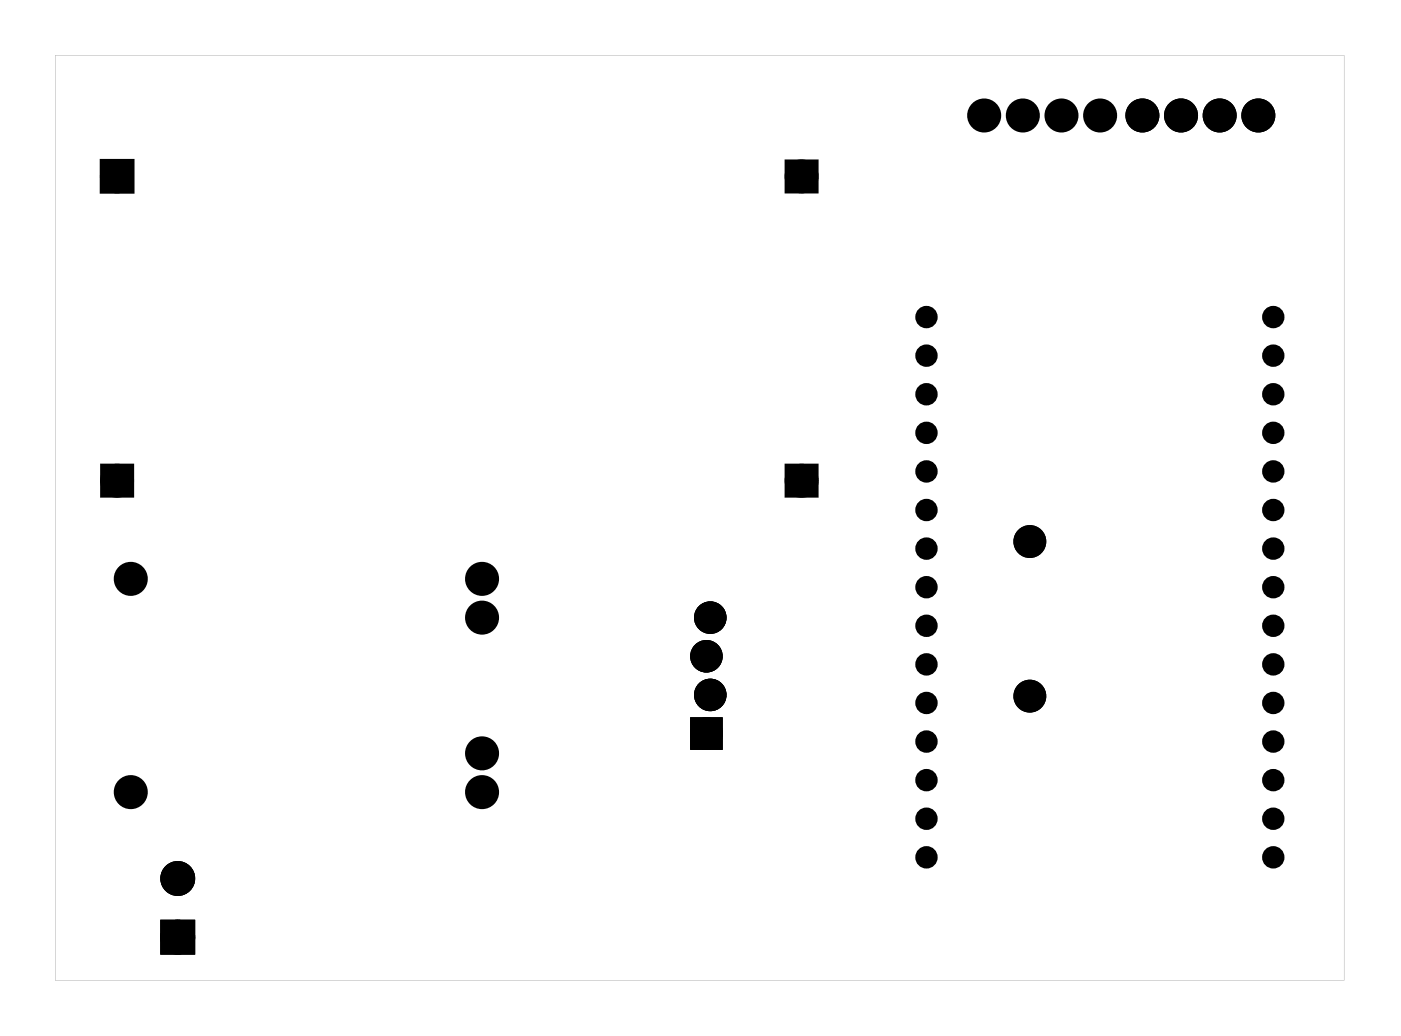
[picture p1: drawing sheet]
<svg xmlns="http://www.w3.org/2000/svg" width="92mm" height="68mm" viewBox="0 0 92 68" stroke-linecap="round" stroke-linejoin="round" font-family="sans-serif">
<g fill="#000">
<path d="M6.9 10.8h1.6v1.5h-1.6zM51.9 10.9h1.5v1.4h-1.5zM7 30.9h1.4v1.4h-1.4zM51.9 30.9h1.5v1.4h-1.5z"/>
<path d="M3.6 3.6v60.8h84.7v-60.8zM3.6 3.6h84.7v60.8h-84.7z"/>
<path d="M45.5 47.3h1.9v1.9h-1.9zM45.9 48.2a.51 .51 0 0 0 1 0 .51 .51 0 0 0-1 0z"/>
<path d="M45.5 47.3h1.9v1.9h-1.9zM45.9 48.2a.51 .51 0 0 0 1 0 .51 .51 0 0 0-1 0z"/>
<path d="M45.5 47.3h1.9v1.9h-1.9zM45.9 48.2a.51 .51 0 0 0 1 0 .51 .51 0 0 0-1 0z"/>
<path d="M10.7 60.6h2v2h-2zM11.1 61.6a.6 .6 0 0 0 1.2 0 .6 .6 0 0 0-1.2 0z"/>
<path d="M10.7 60.6h2v2h-2zM11.1 61.6a.6 .6 0 0 0 1.2 0 .6 .6 0 0 0-1.2 0z"/>
<path d="M10.7 60.6h2v2h-2zM11.1 61.6a.6 .6 0 0 0 1.2 0 .6 .6 0 0 0-1.2 0z"/>
</g>
<g fill="none" stroke="#000" stroke-width=".76" stroke-linecap="butt">
<path d="M6.9 10.8h1.6v1.5h-1.6zM51.9 10.9h1.5v1.4h-1.5zM7 30.9h1.4v1.4h-1.4zM51.9 30.9h1.5v1.4h-1.5z"/>
<circle cx="7.7" cy="11.6" r=".74"/>
<circle cx="52.7" cy="11.6" r=".74"/>
<circle cx="64.7" cy="7.6" r=".74"/>
<circle cx="67.2" cy="7.6" r=".74"/>
<circle cx="69.8" cy="7.6" r=".74"/>
<circle cx="72.3" cy="7.6" r=".74"/>
<circle cx="75.1" cy="7.6" r=".74"/>
<circle cx="77.6" cy="7.6" r=".74"/>
<circle cx="80.2" cy="7.6" r=".74"/>
<circle cx="82.7" cy="7.6" r=".74"/>
<circle cx="7.7" cy="31.6" r=".74"/>
<circle cx="8.6" cy="38" r=".74"/>
<circle cx="31.7" cy="38" r=".74"/>
<circle cx="52.7" cy="31.6" r=".74"/>
<circle cx="67.7" cy="35.6" r=".7"/>
<circle cx="8.6" cy="52.1" r=".74"/>
<circle cx="31.7" cy="49.5" r=".74"/>
<circle cx="31.7" cy="40.6" r=".74"/>
<circle cx="31.7" cy="52.1" r=".74"/>
<circle cx="67.7" cy="45.8" r=".7"/>
</g>
<g fill="#000">
<circle cx="7.7" cy="11.6" r=".74"/>
<circle cx="52.7" cy="11.6" r=".74"/>
<circle cx="64.7" cy="7.6" r=".74"/>
<circle cx="67.2" cy="7.6" r=".74"/>
<circle cx="69.8" cy="7.6" r=".74"/>
<circle cx="72.3" cy="7.6" r=".74"/>
<circle cx="75.1" cy="7.6" r=".74"/>
<circle cx="77.6" cy="7.6" r=".74"/>
<circle cx="80.2" cy="7.6" r=".74"/>
<circle cx="82.7" cy="7.6" r=".74"/>
<circle cx="7.7" cy="31.6" r=".74"/>
<circle cx="8.6" cy="38" r=".74"/>
<circle cx="31.7" cy="38" r=".74"/>
<circle cx="52.7" cy="31.6" r=".74"/>
<circle cx="60.9" cy="38.6" r=".45"/>
<circle cx="60.9" cy="33.5" r=".45"/>
<circle cx="60.9" cy="31" r=".45"/>
<circle cx="60.9" cy="36.1" r=".45"/>
<circle cx="60.9" cy="20.8" r=".45"/>
<circle cx="60.9" cy="23.4" r=".45"/>
<circle cx="60.9" cy="25.9" r=".45"/>
<circle cx="60.9" cy="28.4" r=".45"/>
<circle cx="67.7" cy="35.6" r=".7"/>
<circle cx="83.7" cy="33.5" r=".45"/>
<circle cx="83.7" cy="38.6" r=".45"/>
<circle cx="83.7" cy="31" r=".45"/>
<circle cx="83.7" cy="20.8" r=".45"/>
<circle cx="83.7" cy="36.1" r=".45"/>
<circle cx="83.7" cy="23.4" r=".45"/>
<circle cx="83.7" cy="28.4" r=".45"/>
<circle cx="83.7" cy="25.9" r=".45"/>
<circle cx="8.6" cy="52.1" r=".74"/>
<circle cx="11.7" cy="57.7" r=".81"/>
<circle cx="31.7" cy="49.5" r=".74"/>
<circle cx="31.7" cy="40.6" r=".74"/>
<circle cx="31.7" cy="52.1" r=".74"/>
<circle cx="46.4" cy="48.2" r=".72"/>
<circle cx="46.4" cy="43.1" r=".72"/>
<circle cx="46.7" cy="45.7" r=".72"/>
<circle cx="46.7" cy="40.6" r=".72"/>
<circle cx="60.9" cy="53.8" r=".45"/>
<circle cx="60.9" cy="51.3" r=".45"/>
<circle cx="60.9" cy="48.7" r=".45"/>
<circle cx="60.9" cy="46.2" r=".45"/>
<circle cx="60.9" cy="43.7" r=".45"/>
<circle cx="60.9" cy="41.1" r=".45"/>
<circle cx="60.9" cy="56.3" r=".45"/>
<circle cx="67.7" cy="45.8" r=".7"/>
<circle cx="83.7" cy="51.3" r=".45"/>
<circle cx="83.7" cy="53.8" r=".45"/>
<circle cx="83.7" cy="48.7" r=".45"/>
<circle cx="83.7" cy="46.2" r=".45"/>
<circle cx="83.7" cy="43.7" r=".45"/>
<circle cx="83.7" cy="41.1" r=".45"/>
<circle cx="83.7" cy="56.3" r=".45"/>
<circle cx="11.7" cy="61.6" r=".81"/>
</g>
<g fill="none" stroke="#000" stroke-width=".67" stroke-linecap="butt">
<circle cx="11.7" cy="57.7" r=".81"/>
<circle cx="11.7" cy="61.6" r=".81"/>
</g>
<g fill="none" stroke="#000" stroke-width=".25">
<path d="M45.5 47.3h1.9v1.9h-1.9zM10.7 60.6h2v2h-2z"/>
<circle cx="46.4" cy="48.2" r=".51"/>
<circle cx="11.7" cy="61.6" r=".6"/>
</g>
<g fill="none" stroke="#000" stroke-width=".69" stroke-linecap="butt">
<circle cx="46.4" cy="43.1" r=".72"/>
<circle cx="46.4" cy="48.2" r=".72"/>
<circle cx="46.7" cy="40.6" r=".72"/>
<circle cx="46.7" cy="45.7" r=".72"/>
</g>
<g fill="none" stroke="#000" stroke-width=".58">
<circle cx="60.9" cy="28.4" r=".45"/>
<circle cx="60.9" cy="23.4" r=".45"/>
<circle cx="60.9" cy="20.8" r=".45"/>
<circle cx="60.9" cy="25.9" r=".45"/>
<circle cx="60.9" cy="31" r=".45"/>
<circle cx="60.9" cy="33.5" r=".45"/>
<circle cx="60.9" cy="38.6" r=".45"/>
<circle cx="60.9" cy="36.1" r=".45"/>
<circle cx="83.7" cy="28.4" r=".45"/>
<circle cx="83.7" cy="23.4" r=".45"/>
<circle cx="83.7" cy="20.8" r=".45"/>
<circle cx="83.7" cy="25.9" r=".45"/>
<circle cx="83.7" cy="31" r=".45"/>
<circle cx="83.7" cy="36.1" r=".45"/>
<circle cx="83.7" cy="33.5" r=".45"/>
<circle cx="83.7" cy="38.6" r=".45"/>
<circle cx="60.9" cy="53.8" r=".45"/>
<circle cx="60.9" cy="43.7" r=".45"/>
<circle cx="60.9" cy="56.3" r=".45"/>
<circle cx="60.9" cy="46.2" r=".45"/>
<circle cx="60.9" cy="51.3" r=".45"/>
<circle cx="60.9" cy="48.7" r=".45"/>
<circle cx="60.9" cy="41.1" r=".45"/>
<circle cx="83.7" cy="53.8" r=".45"/>
<circle cx="83.7" cy="51.3" r=".45"/>
<circle cx="83.7" cy="56.3" r=".45"/>
<circle cx="83.7" cy="43.7" r=".45"/>
<circle cx="83.7" cy="48.7" r=".45"/>
<circle cx="83.7" cy="46.2" r=".45"/>
<circle cx="83.7" cy="41.1" r=".45"/>
</g>
</svg>
